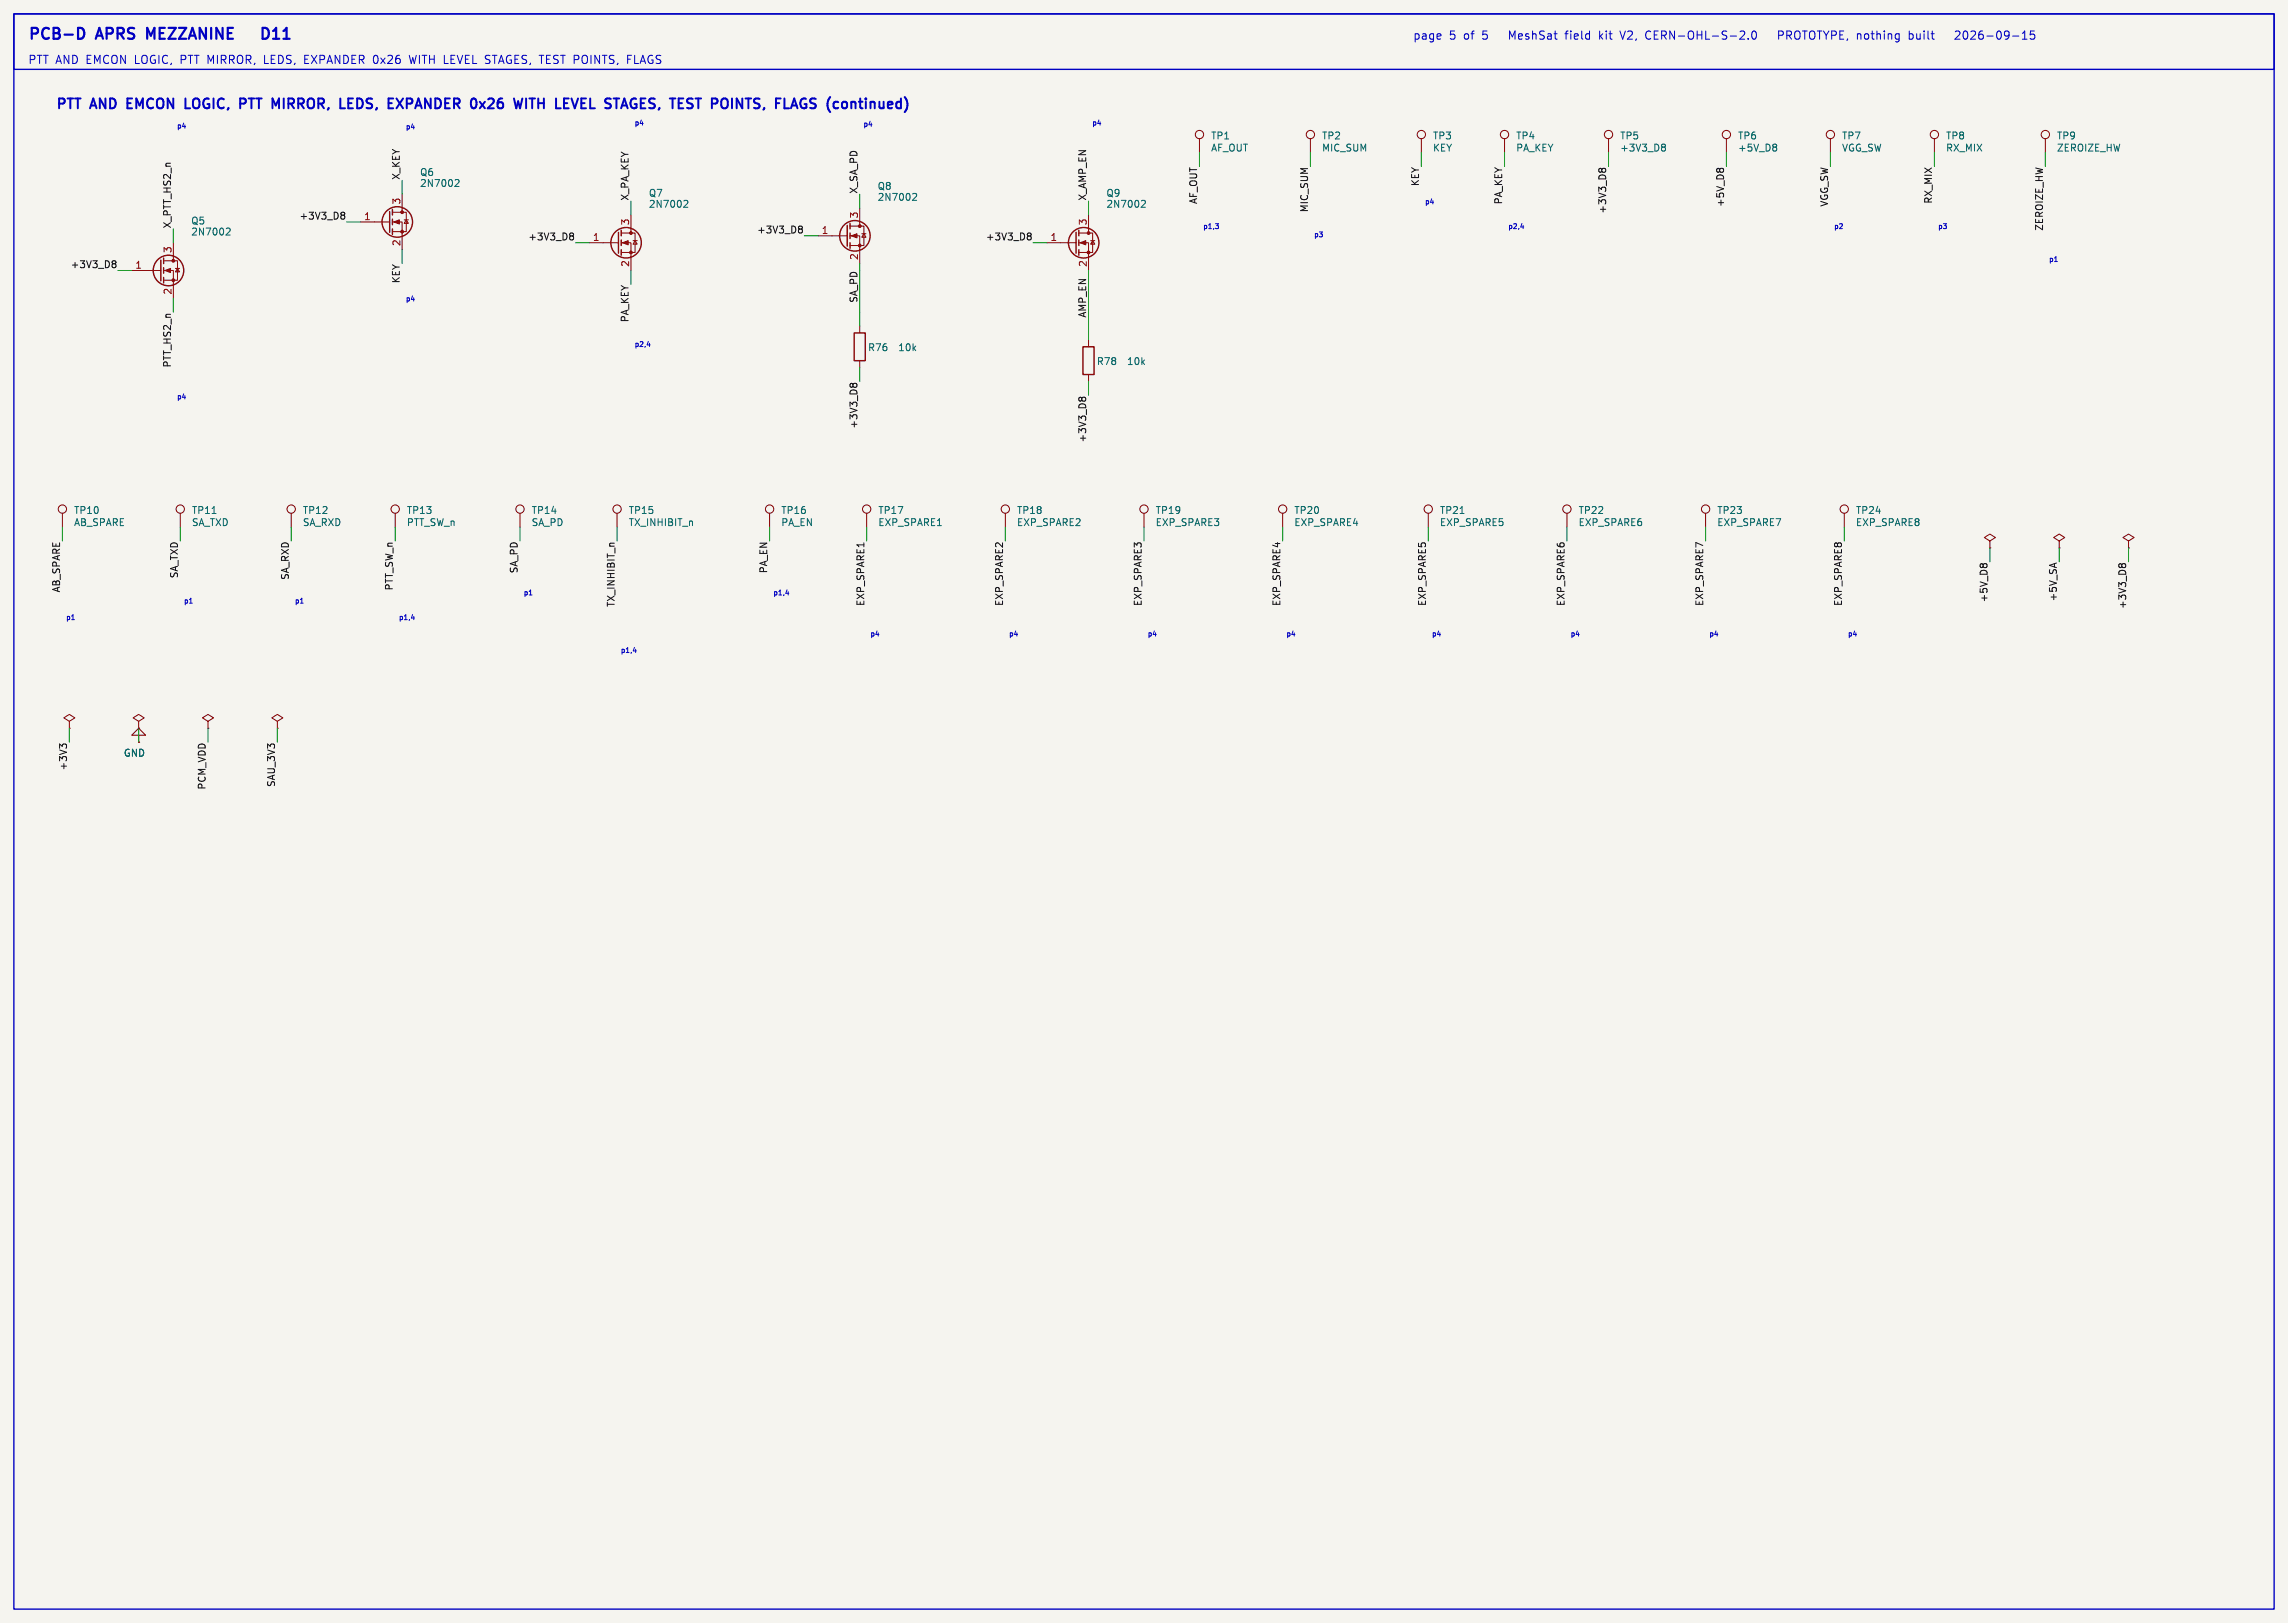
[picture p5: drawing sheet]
<svg xmlns="http://www.w3.org/2000/svg" width="419mm" height="297mm" viewBox="0 0 419 297" stroke-linecap="round" stroke-linejoin="round" font-family="sans-serif">
<defs><g id="words">
<g font-size="2.8" fill="#0000c2">
<text x="5.1" y="7.4">PCB-D</text>
<text x="17.9" y="7.4">APRS</text>
<text x="27.8" y="7.4">MEZZANINE</text>
<text x="51.4" y="7.4">D11</text>
</g>
<g font-size="2.5" fill="#0000c2">
<text x="10.2" y="20.1">PTT</text>
<text x="16.8" y="20.1">AND</text>
<text x="24.1" y="20.1">EMCON</text>
<text x="35.5" y="20.1">LOGIC,</text>
<text x="46.2" y="20.1">PTT</text>
<text x="52.8" y="20.1">MIRROR,</text>
<text x="66" y="20.1">LEDS,</text>
<text x="75.5" y="20.1">EXPANDER</text>
<text x="91.4" y="20.1">0x26</text>
<text x="100.1" y="20.1">WITH</text>
<text x="108.4" y="20.1">LEVEL STAGES, TEST</text>
<text x="139.1" y="20.1">POINTS,</text>
<text x="151.6" y="20.1">FLAGS (continued)</text>
</g>
<g font-size="2.1" fill="#0000c2">
<text x="5.1" y="11.8">PTT AND EMCON LOGIC, PTT MIRROR, LEDS,</text>
<text x="56.5" y="11.8">EXPANDER 0x26</text>
<text x="76.1" y="11.8">WITH LEVEL STAGES, TEST POINTS,</text>
<text x="116.7" y="11.8">FLAGS</text>
<text x="258.8" y="7.4">page</text>
<text x="265.4" y="7.4">5</text>
<text x="268.2" y="7.4">of</text>
<text x="271.7" y="7.4">5</text>
<text x="277" y="7.4">MeshSat</text>
<text x="287.5" y="7.4">field</text>
<text x="293.8" y="7.4">kit</text>
<text x="297.9" y="7.4">V2,</text>
<text x="302.6" y="7.4">CERN-OHL-S-2.0</text>
<text x="327.4" y="7.4">PROTOTYPE, nothing</text>
<text x="351.6" y="7.4">built</text>
<text x="360.6" y="7.4">2026-09-15</text>
</g>
<g font-size="1.8" fill="#006464">
<text x="221.7" y="25.7">TP1</text>
<text x="221.7" y="27.9">AF_OUT</text>
<text x="242.1" y="25.7">TP2</text>
<text x="242.1" y="27.9">MIC_SUM</text>
<text x="262.4" y="25.7">TP3</text>
<text x="262.4" y="27.9">KEY</text>
<text x="277.6" y="25.7">TP4</text>
<text x="277.6" y="27.9">PA_KEY</text>
<text x="296.7" y="25.7">TP5</text>
<text x="296.7" y="27.9">+3V3_D8</text>
<text x="318.3" y="25.7">TP6</text>
<text x="318.3" y="27.9">+5V_D8</text>
<text x="337.3" y="25.7">TP7</text>
<text x="337.3" y="27.9">VGG_SW</text>
<text x="356.4" y="25.7">TP8</text>
<text x="356.4" y="27.9">RX_MIX</text>
<text x="376.7" y="25.7">TP9</text>
<text x="376.7" y="27.9">ZEROIZE_HW</text>
<text x="76.8" y="32.4">Q6</text>
<text x="76.8" y="34.4">2N7002</text>
<text x="160.7" y="35">Q8</text>
<text x="34.9" y="41.3">Q5</text>
<text x="118.8" y="36.2">Q7</text>
<text x="118.8" y="38.2">2N7002</text>
<text x="160.7" y="37">2N7002</text>
<text x="202.6" y="36.2">Q9</text>
<text x="202.6" y="38.2">2N7002</text>
<text x="34.9" y="43.3">2N7002</text>
<text x="158.9" y="64.5">R76</text>
<text x="164.4" y="64.5">10k</text>
<text x="200.8" y="67">R78</text>
<text x="206.3" y="67">10k</text>
<text x="13.5" y="94.3">TP10</text>
<text x="35.1" y="94.3">TP11</text>
<text x="55.4" y="94.3">TP12</text>
<text x="74.4" y="94.3">TP13</text>
<text x="97.3" y="94.3">TP14</text>
<text x="115.1" y="94.3">TP15</text>
<text x="143" y="94.3">TP16</text>
<text x="160.8" y="94.3">TP17</text>
<text x="186.2" y="94.3">TP18</text>
<text x="211.6" y="94.3">TP19</text>
<text x="237" y="94.3">TP20</text>
<text x="263.7" y="94.3">TP21</text>
<text x="289.1" y="94.3">TP22</text>
<text x="314.5" y="94.3">TP23</text>
<text x="339.9" y="94.3">TP24</text>
<text x="13.5" y="96.5">AB_SPARE</text>
<text x="35.1" y="96.5">SA_TXD</text>
<text x="55.4" y="96.5">SA_RXD</text>
<text x="74.4" y="96.5">PTT_SW_n</text>
<text x="97.3" y="96.5">SA_PD</text>
<text x="115.1" y="96.5">TX_INHIBIT_n</text>
<text x="143" y="96.5">PA_EN</text>
<text x="160.8" y="96.5">EXP_SPARE1</text>
<text x="186.2" y="96.5">EXP_SPARE2</text>
<text x="211.6" y="96.5">EXP_SPARE3</text>
<text x="237" y="96.5">EXP_SPARE4</text>
<text x="263.7" y="96.5">EXP_SPARE5</text>
<text x="289.1" y="96.5">EXP_SPARE6</text>
<text x="314.5" y="96.5">EXP_SPARE7</text>
<text x="339.9" y="96.5">EXP_SPARE8</text>
<text x="22.6" y="138.7">GND</text>
</g>
<g font-size="1.8" fill="#0f0f0f">
<text x="73.3" y="33" transform="rotate(-90 73.3 33)">X_KEY</text>
<text x="157.1" y="35.6" transform="rotate(-90 157.1 35.6)">X_SA_PD</text>
<text x="260" y="34.2" transform="rotate(-90 260 34.2)">KEY</text>
<text x="31.4" y="41.9" transform="rotate(-90 31.4 41.9)">X_PTT_HS2_n</text>
<text x="54.8" y="40.3">+3V3_D8</text>
<text x="115.2" y="36.8" transform="rotate(-90 115.2 36.8)">X_PA_KEY</text>
<text x="199" y="36.8" transform="rotate(-90 199 36.8)">X_AMP_EN</text>
<text x="219.4" y="37.5" transform="rotate(-90 219.4 37.5)">AF_OUT</text>
<text x="239.7" y="39" transform="rotate(-90 239.7 39)">MIC_SUM</text>
<text x="275.2" y="37.5" transform="rotate(-90 275.2 37.5)">PA_KEY</text>
<text x="294.3" y="39.2" transform="rotate(-90 294.3 39.2)">+3V3_D8</text>
<text x="315.9" y="38" transform="rotate(-90 315.9 38)">+5V_D8</text>
<text x="334.9" y="37.9" transform="rotate(-90 334.9 37.9)">VGG_SW</text>
<text x="354" y="37.4" transform="rotate(-90 354 37.4)">RX_MIX</text>
<text x="96.7" y="44.1">+3V3_D8</text>
<text x="138.6" y="42.8">+3V3_D8</text>
<text x="180.5" y="44.1">+3V3_D8</text>
<text x="374.3" y="42.4" transform="rotate(-90 374.3 42.4)">ZEROIZE_HW</text>
<text x="12.9" y="49.2">+3V3_D8</text>
<text x="73.3" y="52" transform="rotate(-90 73.3 52)">KEY</text>
<text x="115.2" y="59.1" transform="rotate(-90 115.2 59.1)">PA_KEY</text>
<text x="157.1" y="55.5" transform="rotate(-90 157.1 55.5)">SA_PD</text>
<text x="199" y="58.3" transform="rotate(-90 199 58.3)">AMP_EN</text>
<text x="31.4" y="67.4" transform="rotate(-90 31.4 67.4)">PTT_HS2_n</text>
<text x="157.1" y="78.6" transform="rotate(-90 157.1 78.6)">+3V3_D8</text>
<text x="199" y="81.1" transform="rotate(-90 199 81.1)">+3V3_D8</text>
<text x="32.7" y="106" transform="rotate(-90 32.7 106)">SA_TXD</text>
<text x="53" y="106.3" transform="rotate(-90 53 106.3)">SA_RXD</text>
<text x="94.9" y="105.1" transform="rotate(-90 94.9 105.1)">SA_PD</text>
<text x="140.6" y="105.1" transform="rotate(-90 140.6 105.1)">PA_EN</text>
<text x="11.1" y="108.6" transform="rotate(-90 11.1 108.6)">AB_SPARE</text>
<text x="72" y="108.2" transform="rotate(-90 72 108.2)">PTT_SW_n</text>
<text x="112.7" y="111.2" transform="rotate(-90 112.7 111.2)">TX_INHIBIT_n</text>
<text x="158.4" y="111.1" transform="rotate(-90 158.4 111.1)">EXP_SPARE1</text>
<text x="183.8" y="111.1" transform="rotate(-90 183.8 111.1)">EXP_SPARE2</text>
<text x="209.2" y="111.1" transform="rotate(-90 209.2 111.1)">EXP_SPARE3</text>
<text x="234.6" y="111.1" transform="rotate(-90 234.6 111.1)">EXP_SPARE4</text>
<text x="261.3" y="111.1" transform="rotate(-90 261.3 111.1)">EXP_SPARE5</text>
<text x="286.7" y="111.1" transform="rotate(-90 286.7 111.1)">EXP_SPARE6</text>
<text x="312.1" y="111.1" transform="rotate(-90 312.1 111.1)">EXP_SPARE7</text>
<text x="337.5" y="111.1" transform="rotate(-90 337.5 111.1)">EXP_SPARE8</text>
<text x="364.1" y="110.4" transform="rotate(-90 364.1 110.4)">+5V_D8</text>
<text x="376.8" y="110.2" transform="rotate(-90 376.8 110.2)">+5V_SA</text>
<text x="389.5" y="111.6" transform="rotate(-90 389.5 111.6)">+3V3_D8</text>
<text x="12.4" y="141.2" transform="rotate(-90 12.4 141.2)">+3V3</text>
<text x="37.8" y="144.7" transform="rotate(-90 37.8 144.7)">PCM_VDD</text>
<text x="50.5" y="144.2" transform="rotate(-90 50.5 144.2)">SAU_3V3</text>
</g>
<g font-size="1.8" fill="#a90000">
<text x="66.6" y="40.4">1</text>
<text x="73.4" y="37.5" transform="rotate(-90 73.4 37.5)">3</text>
<text x="115.3" y="41.3" transform="rotate(-90 115.3 41.3)">3</text>
<text x="157.2" y="40.1" transform="rotate(-90 157.2 40.1)">3</text>
<text x="199.1" y="41.3" transform="rotate(-90 199.1 41.3)">3</text>
<text x="31.5" y="46.4" transform="rotate(-90 31.5 46.4)">3</text>
<text x="73.4" y="45.2" transform="rotate(-90 73.4 45.2)">2</text>
<text x="108.5" y="44.2">1</text>
<text x="150.4" y="42.9">1</text>
<text x="157.2" y="47.7" transform="rotate(-90 157.2 47.7)">2</text>
<text x="192.3" y="44.2">1</text>
<text x="24.7" y="49.3">1</text>
<text x="115.3" y="49" transform="rotate(-90 115.3 49)">2</text>
<text x="199.1" y="49" transform="rotate(-90 199.1 49)">2</text>
<text x="31.5" y="54" transform="rotate(-90 31.5 54)">2</text>
</g>
<g font-size="1.3" fill="#0000c2">
<text x="32.4" y="23.6">p4</text>
<text x="74.3" y="23.7">p4</text>
<text x="116.2" y="23">p4</text>
<text x="158.1" y="23.3">p4</text>
<text x="200" y="23">p4</text>
<text x="220.3" y="42">p1,3</text>
<text x="260.9" y="37.5">p4</text>
<text x="276.2" y="42">p2,4</text>
<text x="335.9" y="42">p2</text>
<text x="354.9" y="42">p3</text>
<text x="240.6" y="43.5">p3</text>
<text x="375.3" y="48">p1</text>
<text x="74.3" y="55.2">p4</text>
<text x="116.2" y="63.6">p2,4</text>
<text x="32.4" y="73.2">p4</text>
<text x="12" y="113.6">p1</text>
<text x="33.6" y="110.6">p1</text>
<text x="53.9" y="110.6">p1</text>
<text x="73" y="113.6">p1,4</text>
<text x="95.8" y="109.1">p1</text>
<text x="141.6" y="109.1">p1,4</text>
<text x="113.6" y="119.6">p1,4</text>
<text x="159.3" y="116.6">p4</text>
<text x="184.7" y="116.6">p4</text>
<text x="210.1" y="116.6">p4</text>
<text x="235.5" y="116.6">p4</text>
<text x="262.2" y="116.6">p4</text>
<text x="287.6" y="116.6">p4</text>
<text x="313" y="116.6">p4</text>
<text x="338.4" y="116.6">p4</text>
</g>
</g></defs>
<path d="M0 -.1h419.1v297.3h-419.1z" fill="#f5f4ef" stroke="#f5f4ef" stroke-width=".18"/>
<g fill="none" stroke="#840000" stroke-width=".18">
<path d="M71.9 38.9h2.5v3.5h-2.5M73.7 35.6v3.3M115.6 39.4v3.3M157.5 38.1v3.3M199.4 39.4v3.3M219.7 25.4v2.5M240 25.4v2.5M260.3 25.4v2.5M275.6 25.4v2.5M294.6 25.4v2.5M316.2 25.4v2.5M335.3 25.4v2.5"/>
<path d="M354.3 25.4v2.5M374.6 25.4v2.5M24.1 49.5h5.4M30 47.8h2.5v3.5h-2.5M30 49.5h1.7v5.1M31.7 44.4v3.4M32.1 49.1h.8M32.5 49.1l.4 .7h-.8zM66 40.6h5.4M71.9 40.6h1.8v5.1M74 40.3h.8M74.4 40.3l.4 .6h-.8z"/>
<path d="M107.9 44.4h5.4M113.8 42.7h2.5v3.5h-2.5M113.8 44.4h1.8v5.1M116 44.1h.7M116.3 44.1l.4 .6h-.7zM149.9 43.2h5.3M155.7 41.4h2.5v3.6h-2.5M155.7 43.2h1.8v5.1M157.5 59.7v1.3M157.9 42.8h.7M158.2 42.8l.4 .6h-.7zM191.8 44.4h5.3"/>
<path d="M197.6 42.7h2.6v3.5h-2.6M197.6 44.4h1.8v5.1M199.8 44.1h.7M200.2 44.1l.3 .6h-.7zM157.5 66v1.3M199.4 62.2v1.3M199.4 68.6v1.2M11.4 94v2.5M33 94v2.5M53.3 94v2.5M72.4 94v2.5M95.2 94v2.5"/>
<path d="M113 94v2.5M141 94v2.5M158.7 94v2.5M184.1 94v2.5M209.5 94v2.5M234.9 94v2.5M261.6 94v2.5M287 94v2.5M312.4 94v2.5M337.8 94v2.5M364.5 99.1l1-.7-1-.6-1 .6 1 .7v1.2M377.2 99.1l1-.7-1-.6-1 .6 1 .7v1.2"/>
<path d="M389.9 99.1l1-.7-1-.6-1 .6 1 .7v1.2M364.5 100.3h.1M377.2 100.3h.1M389.9 100.3h.1M12.7 132.1l1-.7-1-.6-1 .6 1 .7v1.2M12.7 133.3h.1M25.4 132.1l1-.7-1-.6-1 .6 1 .7v1.2M25.4 133.3h.1M25.4 134.6h1.3l-1.3-1.3-1.3 1.3h1.3v1.3M25.4 135.9h.1M38.1 132.1l1-.7-1-.6-1 .6 1 .7v1.2M38.1 133.3h.1"/>
<path d="M50.8 132.1l1-.7-1-.6-1 .6 1 .7v1.2M50.8 133.3h.1"/>
<circle cx="219.7" cy="24.6" r=".76"/>
<circle cx="240" cy="24.6" r=".76"/>
<circle cx="260.4" cy="24.6" r=".76"/>
<circle cx="275.6" cy="24.6" r=".76"/>
<circle cx="294.6" cy="24.6" r=".76"/>
<circle cx="316.2" cy="24.6" r=".76"/>
<circle cx="335.3" cy="24.6" r=".76"/>
<circle cx="354.3" cy="24.6" r=".76"/>
<circle cx="374.7" cy="24.6" r=".76"/>
<circle cx="11.4" cy="93.2" r=".76"/>
<circle cx="33" cy="93.2" r=".76"/>
<circle cx="53.3" cy="93.2" r=".76"/>
<circle cx="72.4" cy="93.2" r=".76"/>
<circle cx="95.2" cy="93.2" r=".76"/>
<circle cx="113" cy="93.2" r=".76"/>
<circle cx="141" cy="93.2" r=".76"/>
<circle cx="158.7" cy="93.2" r=".76"/>
<circle cx="184.1" cy="93.2" r=".76"/>
<circle cx="209.5" cy="93.2" r=".76"/>
<circle cx="234.9" cy="93.2" r=".76"/>
<circle cx="261.6" cy="93.2" r=".76"/>
<circle cx="287" cy="93.2" r=".76"/>
<circle cx="312.4" cy="93.2" r=".76"/>
<circle cx="337.8" cy="93.2" r=".76"/>
</g>
<g fill="none" stroke="#840000" stroke-width=".25">
<path d="M71.4 38.7v3.8M71.9 38.4v1M29.5 47.6v3.8M30 47.2v1.1M30 49v1M30 50.8v1M71.9 40.1v1M71.9 41.9v1M113.3 42.5v3.9M113.8 42.2v1M113.8 43.9v1.1M113.8 45.7v1"/>
<path d="M155.2 41.3v3.8M155.7 40.9v1M155.7 42.7v1M155.7 44.4v1.1M197.1 42.5v3.9M197.6 42.2v1M197.6 43.9v1.1M197.6 45.7v1M156.5 61h2v5h-2zM198.4 63.5h2v5.1h-2z"/>
<circle cx="30.9" cy="49.5" r="2.79"/>
<circle cx="72.8" cy="40.6" r="2.79"/>
<circle cx="114.7" cy="44.4" r="2.79"/>
<circle cx="156.6" cy="43.2" r="2.79"/>
<circle cx="198.5" cy="44.4" r="2.79"/>
</g>
<g fill="#840000" stroke="#840000" stroke-width=".18">
<path d="M114 44.4l1.1-.3v.7z"/>
<path d="M72.1 40.6l1.1-.3v.7z"/>
<path d="M197.9 44.4l1-.3v.7z"/>
<path d="M30.2 49.5l1-.4v.8z"/>
<path d="M156 43.2l1-.4v.8z"/>
<circle cx="115.6" cy="42.7" r=".25"/>
<circle cx="115.6" cy="46.2" r=".25"/>
<circle cx="73.7" cy="38.9" r=".25"/>
<circle cx="73.7" cy="42.4" r=".25"/>
<circle cx="199.4" cy="42.7" r=".25"/>
<circle cx="199.4" cy="46.2" r=".25"/>
<circle cx="31.7" cy="47.8" r=".25"/>
<circle cx="31.7" cy="51.3" r=".25"/>
<circle cx="157.5" cy="41.4" r=".25"/>
<circle cx="157.5" cy="45" r=".25"/>
</g>
<path d="M83.5 32.9h.5l.1 .3-.8 .9h.8M125.5 36.7h.4l.1 .3-.8 1h.8M167.4 35.4l.4 .1 .1 .3-.8 .9h.8M209.3 36.7h.4l.1 .3-.8 1h.8M304.6 26.4h.2l.3 .2-.3 .3M304.6 26.9h.2M304.8 26.9l.3 .3v.2l-.2 .2-.3 .1M325.2 26.4l.2 .2-.2 .3 .2 .3v.2l-.2 .3M41.6 41.8h.4l.2 .3-.8 .9h.8M38.9 94h.7M267.5 94h.7" fill="none" stroke="#006464" stroke-width=".18"/>
<g fill="none" stroke="#0f0f0f" stroke-width=".18">
<path d="M62.7 38.9h.2l.3 .2-.3 .3M62.7 39.4h.2M62.9 39.4l.3 .2v.3l-.2 .2h-.3M293.4 31.1l-.3-.3-.2 .3v.2M293.4 31.1l.2-.3h.3l.2 .1v.4M293.4 31.1v.2M314.4 31.1l.3-.3 .3 .3 .2-.3h.3l.2 .3M20.8 47.7h.2l.2 .3-.2 .3M20.8 48.3h.2M21 48.3l.2 .2v.3l-.1 .2h-.3M104.6 42.7h.2l.3 .2-.3 .3M104.6 43.2h.2"/>
<path d="M104.8 43.2l.3 .3v.2l-.2 .2h-.3M146.5 41.4h.2l.3 .2-.3 .3M146.5 41.9h.2M146.7 41.9l.3 .3v.2l-.1 .2-.4 .1M188.4 42.7h.2l.3 .2-.3 .3M188.4 43.2h.2M188.6 43.2l.3 .3v.2l-.1 .2h-.4M156.2 70.4l-.3-.2-.2 .2v.3M156.2 70.4l.3-.2h.2l.2 .1 .1 .4M156.2 70.4v.3M198.2 73l-.4-.3-.2 .3v.2M198.2 73l.2-.3h.2l.2 .2 .1 .3"/>
<path d="M198.2 73v.2M362.7 103.5l.2-.3 .4 .3 .2-.3h.2l.3 .3M388.7 103.5l-.4-.3-.2 .3v.2M388.7 103.5l.2-.3h.2l.2 .1 .1 .4M388.7 103.5v.2M11.4 136.7l-.5-.5v.8M11.4 136.5l.2-.3h.3l.3 .3"/>
</g>
<g fill="none" stroke="#009600" stroke-width=".18">
<path d="M73.7 33v2.6M115.6 36.8v2.6M157.5 35.6v2.5M199.4 36.8v2.6M219.7 27.9v2.6M240 27.9v2.6M260.3 27.9v2.6M275.6 27.9v2.6M294.6 27.9v2.6M316.2 27.9v2.6M335.3 27.9v2.6M354.3 27.9v2.6"/>
<path d="M374.6 27.9v2.6M21.6 49.5h2.5M31.7 41.9v2.5M31.7 54.6v2.5M63.5 40.6h2.5M73.7 45.7v2.6M105.4 44.4h2.5M115.6 49.5v2.6M147.3 43.2h2.6M157.5 48.3v11.4M189.2 44.4h2.6M199.4 49.5v12.7"/>
<path d="M157.5 67.3v2.5M199.4 69.8v2.6M11.4 96.5v2.6M33 96.5v2.6M53.3 96.5v2.6M72.4 96.5v2.6M95.2 96.5v2.6M113 96.5v2.6M141 96.5v2.6M158.7 96.5v2.6M184.1 96.5v2.6M209.5 96.5v2.6"/>
<path d="M234.9 96.5v2.6M261.6 96.5v2.6M287 96.5v2.6M312.4 96.5v2.6M337.8 96.5v2.6M364.5 100.3v2.6M377.2 100.3v2.6M389.9 100.3v2.6M12.7 133.3v2.6M25.4 133.3v2.6M38.1 133.3v2.6M50.8 133.3v2.6"/>
</g>
<g fill="none" stroke="#0000c2" stroke-width=".18">
<path d="M55.8 10.8h.5M56.5 10.1h-.7v1.5h.7M75 10.1l.3 1.5 .3-1M115 10.1h.7M286.7 6.2h.5M293 5.7v1.5M293.2 6.6l.4 .6M293.6 6.2l-.6 .5M296.7 5.7l.5 1.5M301.5 6.8l.2 .3 .4 .1M302.1 5.7h-.4l-.2 .3M320.2 7v.2"/>
<path d="M321 5.8l.2-.1a.8 .8 0 0 1 .5 .7 .8 .8 0 0 1-.5 .8l-.2-.2-.1-.4zM325.8 6.5l.7-.1 .2-.2-.1-.4-.2-.1h-.6v1.5M349.7 6.2h.5l.2 .3v.4l-.1 .2h-.6M349.7 5.7v1.5M358.2 5.8l.5-.1 .2 .1 .1 .3-.9 1.1h.9M359.9 5.7a.94 .94 0 0 0 0 1.5M372.7 5.7h-.8v.7l.2-.2 .5 .1 .1 .2v.5l-.3 .2-.5-.2M222.6 41h.6l-.3 .3M223.1 41.3v.5M278.6 41.6h.5M376.3 47.9h.6M118.5 63.2h.6"/>
<path d="M13.1 113.5h.5M34.7 110.4h.5M55 110.4h.5M75.4 113.2h.5M96.9 108.9h.6M116 119.2h.6M143.9 108.6h.6"/>
</g>
<g fill="none" stroke="#0000c2" stroke-width=".36">
<path d="M23.3 18.9h.6M24.2 18h-.9v1.8h.9M34 19.8h.8M44.7 18a.49 .49 0 0 1 .3 .5 .49 .49 0 0 1-.3 .5M52 18v1.8M63.8 19.8h.9M63.8 18h.9M74.5 19h.7M75.2 18h-.7v1.8M90.1 18l.2 .1a.49 .49 0 0 1 .1 .7l-1.1 1h1.2M97 18h1M98.6 18.9h1"/>
<path d="M98.6 18v1.8M106.5 19.8h.8M106.5 18h.8M138.1 19.7l.7 .1M138.1 18.5l.4 .4M138.5 18l-.4 .4"/>
</g>
<path d="M14.3 5.1a1.05 1.05 0 0 1 1.1 .7 1.05 1.05 0 0 1-.3 1.2l-.8 .1M27.6 6.5l-.6-1.4v2M48.1 5.1a1.05 1.05 0 0 1 1.1 .7 1.05 1.05 0 0 1-.3 1.2l-.8 .1zM50 7.1h1.2M50 5.7l.6-.6v2" fill="none" stroke="#0000c2" stroke-width=".4"/>
<path d="M2.5 2.5h414.1v292.1h-414.1zM2.5 2.5h414.1v10.2h-414.1z" fill="none" stroke="#0000c2" stroke-width=".25"/>
<use href="#words"/>
</svg>
